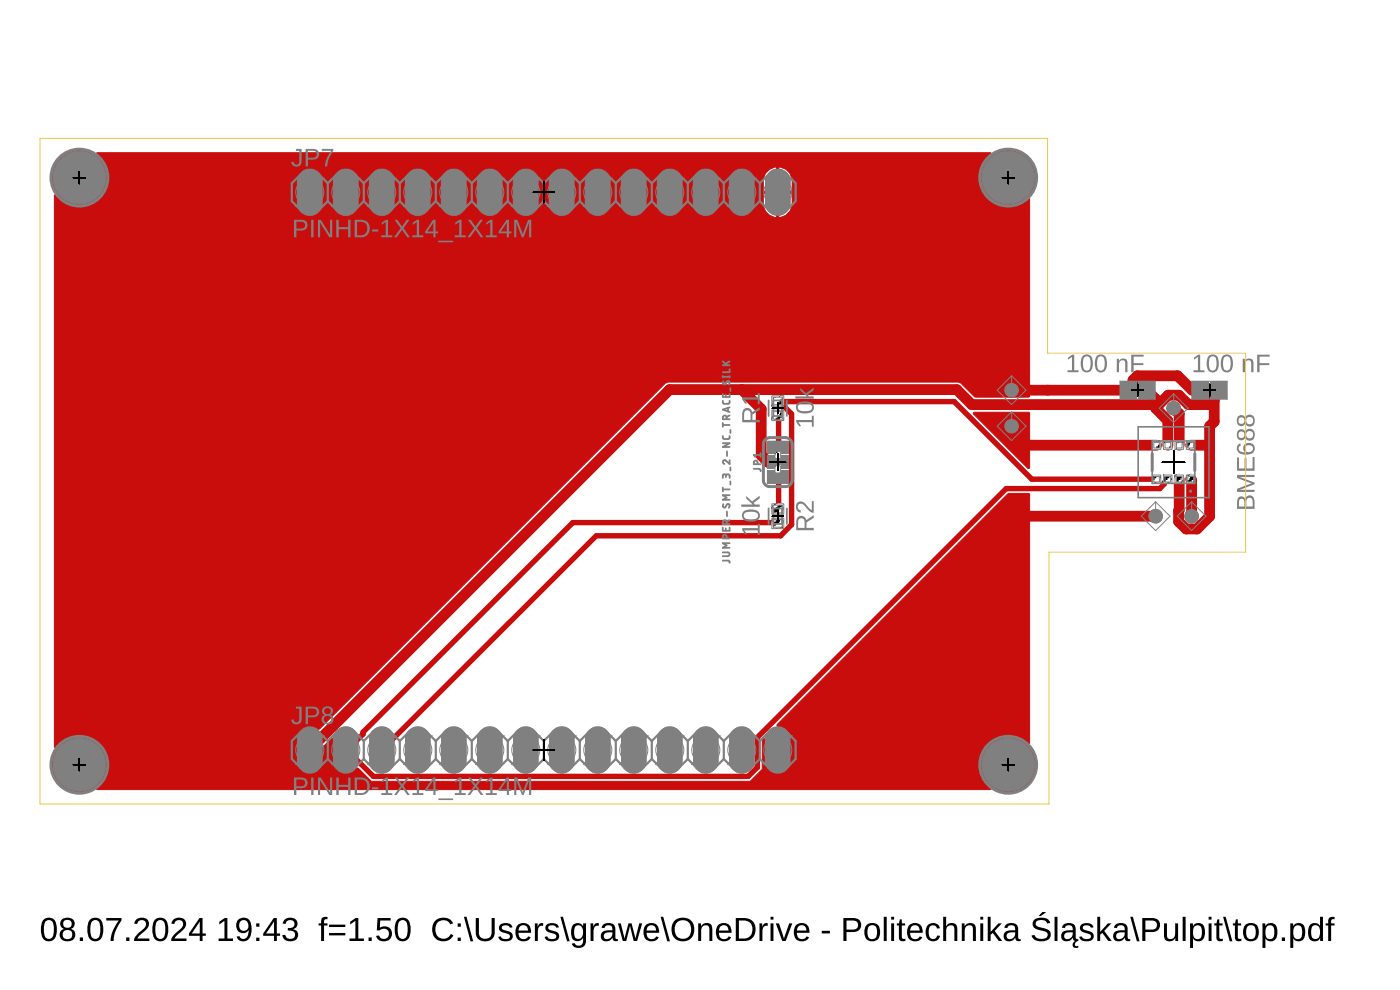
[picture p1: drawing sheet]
<svg xmlns="http://www.w3.org/2000/svg" width="148mm" height="105mm" viewBox="0 0 148 105" stroke-linecap="round" stroke-linejoin="round" font-family="sans-serif">
<path d="M4.7 97.3a.83 .83 0 0 1 .9-.1 .83 .83 0 0 1 .4 .8 1.34 1.34 0 0 1-.6 1.6 .82 .82 0 0 1-1-.9 1.79 1.79 0 0 1 .3-1.4zM4.9 97.5a1.87 1.87 0 0 0 0 1.8 .53 .53 0 0 0 .6 0 .53 .53 0 0 0 .2-.6v-.6a.53 .53 0 0 0-.2-.6 .53 .53 0 0 0-.6 0zM6.6 97.3a.77 .77 0 0 1 .9-.2 .77 .77 0 0 1 .4 .8l-.2 .3-.2 .1a.68 .68 0 0 1 .4 .8 .68 .68 0 0 1-.8 .5 .68 .68 0 0 1-.8-.5 .68 .68 0 0 1 .5-.8 .59 .59 0 0 1-.2-1zM6.7 97.8a.45 .45 0 0 0 .9 0 .45 .45 0 0 0-.9 0zM6.6 98.9a.51 .51 0 0 0 1 0 .51 .51 0 0 0-1 0zM8.4 99.2h.4v.4h-.4zM9.6 97.3a.83 .83 0 0 1 .9-.1 .83 .83 0 0 1 .4 .8 1.34 1.34 0 0 1-.6 1.6 .82 .82 0 0 1-1-.9 1.79 1.79 0 0 1 .3-1.4zM9.8 97.5a1.87 1.87 0 0 0 0 1.8 .53 .53 0 0 0 .6 0 .53 .53 0 0 0 .2-.6v-.6a.53 .53 0 0 0-.2-.6 .53 .53 0 0 0-.6 0zM11.3 97.2h1.6v.2a3.8 3.8 0 0 0-.9 2.2h-.3a3.8 3.8 0 0 1 .9-2.2h-1.3zM13.4 99.2h.3v.4h-.3zM14.5 97.3a.75 .75 0 0 1 .9-.1 .75 .75 0 0 1 .3 .9l-1.2 1.2h1.3v.3h-1.6l.1-.4 .4-.5a1.56 1.56 0 0 0 .7-.9 .46 .46 0 0 0-.4-.4 .46 .46 0 0 0-.5 .4h-.3zM16.5 97.3a.83 .83 0 0 1 .9-.1 .83 .83 0 0 1 .4 .8 1.34 1.34 0 0 1-.6 1.6 .82 .82 0 0 1-1.1-.9 1.79 1.79 0 0 1 .4-1.4zM16.7 97.5a1.87 1.87 0 0 0 0 1.8 .53 .53 0 0 0 .6 0 .53 .53 0 0 0 .2-.6v-.6a.53 .53 0 0 0-.2-.6 .53 .53 0 0 0-.6 0zM18.4 97.3a.75 .75 0 0 1 .9-.1 .75 .75 0 0 1 .3 .9l-1.1 1.2h1.2v.3h-1.6l.1-.4 .4-.5a1.56 1.56 0 0 0 .8-.9 .46 .46 0 0 0-.5-.4 .46 .46 0 0 0-.4 .4h-.4zM21.1 97.2h.3v1.6h.4v.2h-.4v.6h-.3v-.6h-1.1v-.2zM21.1 97.5l-.8 1.3h.8zM23.2 97.6l.6-.4h.3v2.1h.6v.3h-1.6v-.3h.7v-1.8l-.6 .3zM25.2 97.3a.82 .82 0 0 1 .9-.1 .82 .82 0 0 1 .5 .8v.3a1 1 0 0 1-1.2 1.3l-.2-.2-.2-.3h.3a.47 .47 0 0 0 .5 .3 .47 .47 0 0 0 .4-.5l.1-.5a.74 .74 0 0 1-1 .3 .74 .74 0 0 1-.3-1zM25.4 97.5a.55 .55 0 0 0 0 .8 .55 .55 0 0 0 .7 .1 .55 .55 0 0 0 .1-.8 .55 .55 0 0 0-.8-.1zM27.1 97.7h.4v.4h-.4zM27.1 99.2h.4v.4h-.4zM29 97.2h.3v1.6h.3v.2h-.3v.6h-.3v-.6h-1.1v-.2zM29 97.5l-.9 1.3h.9zM30.2 97.3a.76 .76 0 0 1 .9-.1 .76 .76 0 0 1 .4 .8l-.1 .1-.4 .2a.66 .66 0 0 1 .5 .8 .66 .66 0 0 1-.8 .5 .74 .74 0 0 1-.8-.6l.3-.1a.49 .49 0 0 0 .7 .5 .49 .49 0 0 0 .2-.8l-.6-.1v-.3a.46 .46 0 0 0 .6-.2 .46 .46 0 0 0-.2-.6 .49 .49 0 0 0-.7 .4h-.3zM34.1 97.1h.1h.5v.2h-.3l-.1 .1v.3h.4v.2h-.4v1.7h-.3v-1.7h-.3v-.2h.3zM34.8 97.9h1.7v.2h-1.7zM34.8 98.7h1.7v.3h-1.7zM37.1 97.6l.5-.4h.3v2.1h.6v.3h-1.5v-.3h.6v-1.8l-.5 .3zM39 99.2h.3v.4h-.3zM40 97.2h1.3v.2h-1.1v.8a.81 .81 0 0 1 1.3 .5 .81 .81 0 0 1-1.1 .9l-.3-.1-.2-.3-.1-.2h.3a.55 .55 0 0 0 .8 .2 .55 .55 0 0 0 .1-.8 .55 .55 0 0 0-.8 .1h-.3zM42.1 97.3a.83 .83 0 0 1 .9-.1 .83 .83 0 0 1 .4 .8 1.34 1.34 0 0 1-.5 1.6 .82 .82 0 0 1-1.1-.9 1.79 1.79 0 0 1 .3-1.4zM42.3 97.5a1.87 1.87 0 0 0 0 1.8 .53 .53 0 0 0 .6 0 .53 .53 0 0 0 .2-.6v-.6a.53 .53 0 0 0-.2-.6 .53 .53 0 0 0-.6 0zM46.1 97.5a1.21 1.21 0 0 1 1.9 .2l-.4 .1a.84 .84 0 0 0-1-.4 .84 .84 0 0 0-.5 1 .86 .86 0 0 0 .6 .9 .86 .86 0 0 0 1-.5l.3 .2a1.22 1.22 0 0 1-1.7 .5 1.22 1.22 0 0 1-.5-1.7zM48.4 97.7h.4v.4h-.4zM48.4 99.2h.4v.4h-.4zM49.1 97h.3l.7 2.6h-.3zM50.4 97.2h.3v1.5a.68 .68 0 0 0 .7 .7 .68 .68 0 0 0 .6-.7v-1.5h.4v1.5a1.01 1.01 0 0 1-1 .9 1.01 1.01 0 0 1-1-.9zM53 97.8a.85 .85 0 0 1 1.2 .3l-.2 .1a.48 .48 0 0 0-.9 0l.2 .2a1.18 1.18 0 0 1 .9 .5 .58 .58 0 0 1-.1 .6 .58 .58 0 0 1-.6 .1h-.4l-.2-.2-.2-.2 .3-.1a.55 .55 0 0 0 1 0l-.1-.2-.5-.2a.53 .53 0 0 1-.5-.3 .53 .53 0 0 1 .1-.6zM54.8 97.9a.85 .85 0 0 1 1-.1 .85 .85 0 0 1 .4 .9h-1.3a.54 .54 0 0 0 .3 .7 .54 .54 0 0 0 .7-.3l.3 .1a.89 .89 0 0 1-1.2 .3 .89 .89 0 0 1-.4-1.1zM55 98.1l-.1 .4h1a.5 .5 0 0 0-.3-.5 .5 .5 0 0 0-.6 .1zM56.6 97.7h.3v.4a.44 .44 0 0 1 .6-.4v.3h-.1a.49 .49 0 0 0-.5 .6v1h-.3zM57.9 97.8a.85 .85 0 0 1 1.2 .3l-.2 .1a.48 .48 0 0 0-.9 0l.2 .2a1.18 1.18 0 0 1 .9 .5 .58 .58 0 0 1-.1 .6 .58 .58 0 0 1-.6 .1h-.4l-.2-.2-.2-.2 .3-.1a.55 .55 0 0 0 1 0l-.1-.2-.5-.2a.53 .53 0 0 1-.5-.3 .53 .53 0 0 1 .1-.6zM59.3 97h.3l.7 2.6h-.3zM60.6 97.9a.66 .66 0 0 1 1.1 .1v-.3h.3v1.8a.79 .79 0 0 1-.6 .8 .79 .79 0 0 1-.9-.4l.3-.1a.46 .46 0 0 0 .4 .3 .46 .46 0 0 0 .5-.3v-.6a.7 .7 0 0 1-.9 .3 .7 .7 0 0 1-.4-.8zM60.9 98.1l-.1 .6a.5 .5 0 0 0 .1 .5 .5 .5 0 0 0 .6 .1 .82 .82 0 0 0-.3-1.4zM62.5 97.7h.3v.4a.44 .44 0 0 1 .6-.4v.3h-.1a.49 .49 0 0 0-.5 .6v1h-.3zM63.9 97.8a.81 .81 0 0 1 1.2 .3v1.1l.1 .2h.2v.2h-.1a.35 .35 0 0 1-.5-.4 .63 .63 0 0 1-.8 .4 .63 .63 0 0 1-.3-.9 .8 .8 0 0 1 .7-.2h.4a.42 .42 0 0 0-.3-.6 .42 .42 0 0 0-.5 .3h-.3zM64 98.8a.36 .36 0 0 0 0 .5 .36 .36 0 0 0 .5 0l.2-.2 .1-.4zM65.4 97.7h.3l.4 1.6 .4-1.6h.3l.4 1.6 .5-1.6h.3l-.6 1.9h-.3l-.4-1.6-.4 1.6h-.4zM68.3 97.9a.85 .85 0 0 1 1-.1 .85 .85 0 0 1 .5 .9h-1.4a.54 .54 0 0 0 .4 .7 .54 .54 0 0 0 .6-.3l.3 .1a.89 .89 0 0 1-1.2 .3 .89 .89 0 0 1-.4-1.1zM68.6 98.1l-.2 .4h1a.5 .5 0 0 0-.2-.5 .5 .5 0 0 0-.6 .1zM69.9 97h.3l.7 2.6h-.3zM71.4 97.4a1.25 1.25 0 0 1 1.7 .1 1.25 1.25 0 0 1 0 1.8 1.25 1.25 0 0 1-1.8-.1 1.5 1.5 0 0 1 .1-1.8zM71.6 97.6a1 1 0 0 0-.1 1.2 1 1 0 0 0 1 .5 1.05 1.05 0 0 0 .6-.9 1.05 1.05 0 0 0-.6-1 .92 .92 0 0 0-.9 .2zM73.9 97.7h.3v.3a.63 .63 0 0 1 .7-.3 .63 .63 0 0 1 .5 .6v1.3h-.3v-1.2a.45 .45 0 0 0-.5-.5 .45 .45 0 0 0-.4 .6v1.1h-.3zM76 97.9a.85 .85 0 0 1 1-.1 .85 .85 0 0 1 .4 .9h-1.3a.54 .54 0 0 0 .3 .7 .54 .54 0 0 0 .7-.3l.3 .1a.89 .89 0 0 1-1.2 .3 .89 .89 0 0 1-.4-1.1zM76.2 98.1l-.1 .4h1a.5 .5 0 0 0-.3-.5 .5 .5 0 0 0-.6 .1zM77.9 97.2a2.32 2.32 0 0 1 1.7 .3 1.24 1.24 0 0 1 .3 1.3 1.24 1.24 0 0 1-1.1 .8h-.9zM78.2 97.4v1.9h.5a.95 .95 0 0 0 .9-1 .95 .95 0 0 0-.9-.9zM80.4 97.7h.3v.4a.44 .44 0 0 1 .6-.4v.3h-.1a.49 .49 0 0 0-.5 .6v1h-.3zM81.5 97h.4v.3h-.4zM81.5 97.7h.4v1.9h-.4zM82.1 97.7h.3l.6 1.6 .5-1.6h.4l-.7 1.9h-.4zM84.2 97.9a.85 .85 0 0 1 1.1-.1 .85 .85 0 0 1 .4 .9h-1.4a.54 .54 0 0 0 .4 .7 .54 .54 0 0 0 .6-.3l.3 .1a.89 .89 0 0 1-1.2 .3 .89 .89 0 0 1-.4-1.1zM84.5 98.1l-.2 .4h1.1a.5 .5 0 0 0-.3-.5 .5 .5 0 0 0-.6 .1zM87 98.5h.8v.3h-.8zM89.3 97.2a2.12 2.12 0 0 1 1.6 .1 .76 .76 0 0 1 .2 .9 .76 .76 0 0 1-.8 .4h-.7v1h-.3zM89.6 97.4v1l1-.1a.49 .49 0 0 0 0-.8zM91.7 97.9a.85 .85 0 0 1 1-.2 .85 .85 0 0 1 .4 1 .84 .84 0 0 1-.8 .9 .84 .84 0 0 1-.8-.9v-.5zM92 98a1 1 0 0 0 .1 1.4 .55 .55 0 0 0 .6-.2 .55 .55 0 0 0 .1-.5 .54 .54 0 0 0-.1-.7 .54 .54 0 0 0-.7 0zM93.5 97h.3v2.6h-.3zM94.3 97h.3v.3h-.3zM94.3 97.7h.3v1.9h-.3zM95.2 97.3h.2v.4h.4v.2h-.4v1.2l.1 .3 .3-.1v.3a.47 .47 0 0 1-.7-.4v-1.3h-.2v-.2h.2zM96.2 97.9a.85 .85 0 0 1 1-.1 .85 .85 0 0 1 .5 .9h-1.4a.54 .54 0 0 0 .4 .7 .54 .54 0 0 0 .6-.3l.3 .1a.89 .89 0 0 1-1.2 .3 .89 .89 0 0 1-.4-1.1zM96.5 98.1l-.2 .4h1a.5 .5 0 0 0-.2-.5 .5 .5 0 0 0-.6 .1zM98.2 97.9a.76 .76 0 0 1 1.3 .3l-.3 .1a.44 .44 0 0 0-.5-.4 .44 .44 0 0 0-.4 .5v.2a.52 .52 0 0 0 .1 .6 .52 .52 0 0 0 .6 .1l.2-.3h.3a.79 .79 0 0 1-1 .6 .79 .79 0 0 1-.5-.9zM99.8 97h.3v1a.63 .63 0 0 1 .7-.3 .63 .63 0 0 1 .5 .6v1.3h-.3v-1.2a.45 .45 0 0 0-.5-.5 .45 .45 0 0 0-.4 .6v1.1h-.3zM101.8 97.7h.3v.3a.63 .63 0 0 1 .7-.3 .63 .63 0 0 1 .5 .6v1.3h-.3v-1.2a.45 .45 0 0 0-.5-.5 .45 .45 0 0 0-.4 .6v1.1h-.3zM103.7 97h.4v.3h-.4zM103.7 97.7h.4v1.9h-.4zM104.5 97h.3v1.6l.9-.9h.3l-.7 .8 .8 1.1h-.4l-.6-.9-.3 .2v.7h-.3zM106.5 97.8a.81 .81 0 0 1 1.2 .3l.1 1.1v.2h.2v.2h-.1a.35 .35 0 0 1-.5-.4 .63 .63 0 0 1-.8 .4 .63 .63 0 0 1-.3-.9 .8 .8 0 0 1 .7-.2h.4a.42 .42 0 0 0-.3-.6 .42 .42 0 0 0-.5 .3h-.3zM106.7 98.8a.36 .36 0 0 0-.1 .5 .36 .36 0 0 0 .6 0l.2-.2v-.4zM109.4 97.4a1.23 1.23 0 0 1 1.7 .1v.2h-.3a.76 .76 0 0 0-1.2-.1v.2a1.06 1.06 0 0 0 1 .5 .67 .67 0 0 1 .6 .7 .67 .67 0 0 1-.7 .6 1.11 1.11 0 0 1-1.3-.6l.3-.1a.84 .84 0 0 0 1.3 .2 .47 .47 0 0 0-.5-.6 .91 .91 0 0 1-1-.7zM110.3 96.5l.4 .1-.6 .3h-.2zM111.6 97h.3v2.6h-.3zM112.6 97.8a.81 .81 0 0 1 1.2 .3l.1 1.1v.2h.2v.2h-.1a.35 .35 0 0 1-.5-.4 .63 .63 0 0 1-.8 .4 .63 .63 0 0 1-.3-.9 .8 .8 0 0 1 .7-.2h.4a.42 .42 0 0 0-.3-.6 .42 .42 0 0 0-.5 .3h-.3zM112.8 98.8a.36 .36 0 0 0-.1 .5 .36 .36 0 0 0 .5 0l.3-.2v-.4zM113.7 99.7l.3-.1-.1 .1a.23 .23 0 0 0-.1 .3 .23 .23 0 0 0 .3 .1v.2a.38 .38 0 0 1-.5-.1 .38 .38 0 0 1 .1-.5zM114.5 97.8a.85 .85 0 0 1 1.2 .3l-.3 .1a.48 .48 0 0 0-.8 0l.2 .2a1.18 1.18 0 0 1 .9 .5 .58 .58 0 0 1-.1 .6 .58 .58 0 0 1-.6 .1h-.4l-.2-.2-.2-.2 .3-.1a.55 .55 0 0 0 1 0l-.1-.2-.5-.2a.53 .53 0 0 1-.5-.3 .53 .53 0 0 1 .1-.6zM116.1 97h.3v1.6l.9-.9h.3l-.7 .8 .8 1.1h-.4l-.6-.9-.3 .2v.7h-.3zM118.1 97.8a.81 .81 0 0 1 1.2 .3l.1 1.1v.2h.2v.2h-.1a.35 .35 0 0 1-.5-.4 .63 .63 0 0 1-.8 .4 .63 .63 0 0 1-.3-.9 .8 .8 0 0 1 .7-.2h.4a.42 .42 0 0 0-.3-.6 .42 .42 0 0 0-.5 .3h-.3zM118.3 98.8a.36 .36 0 0 0-.1 .5 .36 .36 0 0 0 .5 0l.3-.2v-.4zM119.6 97h.3l.7 2.6h-.3zM120.9 97.2a2.12 2.12 0 0 1 1.6 .1 .76 .76 0 0 1 .2 .9 .76 .76 0 0 1-.8 .4h-.7v1h-.3zM121.2 97.4v1l1-.1a.49 .49 0 0 0 0-.8zM123.2 97.7h.3v1.2a.45 .45 0 0 0 .5 .5 .45 .45 0 0 0 .4-.6v-1.1h.3v1.9h-.3v-.3a.63 .63 0 0 1-.7 .3 .63 .63 0 0 1-.5-.6zM125.2 97h.3v2.6h-.3zM125.9 97.7h.3l.1 .3a.67 .67 0 0 1 .7-.3 .67 .67 0 0 1 .5 .6 1.16 1.16 0 0 1-.4 1.3 .67 .67 0 0 1-.8-.3v1h-.4zM126.5 98a1.12 1.12 0 0 0 0 1.3 .45 .45 0 0 0 .5 0 .45 .45 0 0 0 .2-.4v-.2a.52 .52 0 0 0-.1-.6 .52 .52 0 0 0-.6-.1zM127.9 97h.3v.3h-.3zM127.9 97.7h.3v1.9h-.3zM128.8 97.3h.2v.4h.4v.2h-.4v1.2l.1 .3 .3-.1v.3a.47 .47 0 0 1-.7-.4v-1.3h-.2v-.2h.2zM129.4 97h.3l.7 2.6h-.3zM130.8 97.3h.2v.4h.4v.2h-.4v1.2l.1 .3 .3-.1v.3a.47 .47 0 0 1-.7-.4v-1.3h-.2v-.2h.2zM131.8 97.9a.85 .85 0 0 1 1-.2 .85 .85 0 0 1 .4 1 .84 .84 0 0 1-.8 .9 .84 .84 0 0 1-.8-.9v-.5zM132.1 98a1 1 0 0 0 .1 1.4 .55 .55 0 0 0 .6-.2 .55 .55 0 0 0 .1-.5 .54 .54 0 0 0-.2-.7 .54 .54 0 0 0-.6 0zM133.6 97.7h.3v.3a.67 .67 0 0 1 .8-.3 .67 .67 0 0 1 .5 .6 1.16 1.16 0 0 1-.4 1.3 .67 .67 0 0 1-.9-.3v1h-.3zM134.1 98a1.12 1.12 0 0 0 0 1.3 .45 .45 0 0 0 .5 0 .45 .45 0 0 0 .3-.4v-.2a.52 .52 0 0 0-.2-.6 .52 .52 0 0 0-.6-.1zM135.7 99.2h.3v.4h-.3zM136.5 97.7h.3l.1 .3a.67 .67 0 0 1 .7-.3 .67 .67 0 0 1 .5 .6 1.16 1.16 0 0 1-.3 1.3 .67 .67 0 0 1-.9-.3v1h-.3zM137.1 98a1.12 1.12 0 0 0 0 1.3 .45 .45 0 0 0 .5 0 .45 .45 0 0 0 .2-.4v-.2a.52 .52 0 0 0-.1-.6 .52 .52 0 0 0-.6-.1zM138.6 97.9a.67 .67 0 0 1 1.1 .1v-1h.3v2.6h-.3v-.3a.67 .67 0 0 1-.7 .3 .67 .67 0 0 1-.5-.6v-.8zM138.9 98.1l-.1 .6a.51 .51 0 0 0 .1 .5 .51 .51 0 0 0 .6 .1 1.11 1.11 0 0 0 0-1.3 .47 .47 0 0 0-.6 .1zM140.7 97.1h.1h.4v.2h-.2l-.1 .1v.3h.3v.2h-.3v1.7h-.3v-1.7h-.3v-.2h.3z" fill="#000"/>
<g fill="none" stroke="#000" stroke-width=".11">
<path d="M7.8 18.8h1.2M8.4 18.2v1.2M57.6 19.2v2.2M106.1 18.8h1.2M106.7 18.2v1.2M56.5 20.3h2.2M81.5 48.9h1.6M81.7 54.6h1.2M81.7 43.2h1.2M82.3 42.6v1.2M82.3 48.1v1.6M82.3 54.1v1.1"/>
<path d="M119.8 41.3h1.2M120.4 40.7v1.2M123 48.9h2.4M124.2 47.7v2.4M127.4 41.3h1.2M128 40.7v1.2M56.5 79.4h2.2M57.6 78.3v2.2M7.8 80.9h1.2M8.4 80.3v1.3M106.1 80.9h1.2M106.7 80.3v1.3"/>
</g>
<g fill="#808080" stroke="#808080" stroke-width=".11">
<circle cx="8.4" cy="18.8" r="2.79"/>
<circle cx="8.4" cy="80.9" r="2.79"/>
<circle cx="106.7" cy="18.8" r="2.79"/>
<circle cx="106.7" cy="80.9" r="2.79"/>
<circle cx="122.3" cy="54.6" r=".72"/>
<circle cx="126.1" cy="54.6" r=".72"/>
<circle cx="124.2" cy="43.2" r=".72"/>
<circle cx="107.1" cy="41.3" r=".72"/>
<circle cx="107.1" cy="45.1" r=".72"/>
</g>
<g fill="#808080" stroke="#808080" stroke-width=".11">
<path d="M31.8 18.4a1.29 1.29 0 0 1 1.4-.4 1.29 1.29 0 0 1 .9 1.1v2.5a1.3 1.3 0 0 1-1.3 1.2 1.3 1.3 0 0 1-1.3-1.2v-2.5v-.3z"/>
<path d="M35.6 18.4a1.29 1.29 0 0 1 1.4-.4 1.29 1.29 0 0 1 .9 1.1v2.5a1.3 1.3 0 0 1-1.3 1.2 1.3 1.3 0 0 1-1.3-1.2v-2.5v-.3z"/>
<path d="M39.4 18.4a1.29 1.29 0 0 1 1.4-.4 1.29 1.29 0 0 1 .9 1.1v2.5a1.3 1.3 0 0 1-1.3 1.2 1.3 1.3 0 0 1-1.3-1.2v-2.5l.1-.3z"/>
<path d="M43.2 18.4a1.29 1.29 0 0 1 1.4-.4 1.29 1.29 0 0 1 .9 1.1v2.5a1.3 1.3 0 0 1-1.3 1.2 1.3 1.3 0 0 1-1.3-1.2v-2.5l.1-.3z"/>
<path d="M47 18.4a1.29 1.29 0 0 1 1.4-.4 1.29 1.29 0 0 1 .9 1.1v2.5a1.3 1.3 0 0 1-1.3 1.2 1.3 1.3 0 0 1-1.3-1.2v-2.5l.1-.3z"/>
<path d="M50.8 18.4a1.29 1.29 0 0 1 1.4-.4 1.29 1.29 0 0 1 .9 1.1v2.5a1.3 1.3 0 0 1-1.3 1.2 1.3 1.3 0 0 1-1.3-1.2v-2.5l.1-.3z"/>
<path d="M54.7 18.4a1.29 1.29 0 0 1 1.3-.4 1.29 1.29 0 0 1 .9 1.1v2.5a1.3 1.3 0 0 1-1.3 1.2 1.3 1.3 0 0 1-1.2-1.2v-2.5v-.3z"/>
<path d="M58.5 18.4a1.29 1.29 0 0 1 1.3-.4 1.29 1.29 0 0 1 .9 1.1v2.5a1.3 1.3 0 0 1-1.2 1.2 1.3 1.3 0 0 1-1.3-1.2v-2.5v-.3z"/>
<path d="M62.3 18.4a1.29 1.29 0 0 1 1.4-.4 1.29 1.29 0 0 1 .9 1.1v2.5a1.3 1.3 0 0 1-1.3 1.2 1.3 1.3 0 0 1-1.3-1.2v-2.5v-.3z"/>
<path d="M66.3 18.2a1.29 1.29 0 0 1 2.1 .9v2.5a1.3 1.3 0 0 1-1.3 1.2 1.3 1.3 0 0 1-1.3-1.2v-2.5a1.27 1.27 0 0 1 .5-.9z"/>
<path d="M70.1 18.2a1.29 1.29 0 0 1 2.1 .9v2.5a1.3 1.3 0 0 1-1.3 1.2 1.3 1.3 0 0 1-1.3-1.2v-2.5a1.27 1.27 0 0 1 .5-.9z"/>
<path d="M73.9 18.2a1.29 1.29 0 0 1 2.1 .9v2.5a1.3 1.3 0 0 1-1.3 1.2 1.3 1.3 0 0 1-1.3-1.2v-2.5a1.27 1.27 0 0 1 .5-.9z"/>
<path d="M77.7 18.2a1.29 1.29 0 0 1 2.1 .9v2.5a1.3 1.3 0 0 1-1.3 1.2 1.3 1.3 0 0 1-1.3-1.2v-2.5a1.27 1.27 0 0 1 .5-.9z"/>
<path d="M81.5 18.2a1.29 1.29 0 0 1 2.1 .9v2.5a1.3 1.3 0 0 1-1.3 1.2 1.3 1.3 0 0 1-1.3-1.2v-2.5a1.27 1.27 0 0 1 .5-.9z"/>
<path d="M31.8 77.4a1.29 1.29 0 0 1 1.4-.4 1.29 1.29 0 0 1 .9 1.1v2.5a1.3 1.3 0 0 1-1.3 1.2 1.3 1.3 0 0 1-1.3-1.2v-2.5v-.2z"/>
<path d="M35.6 77.4a1.29 1.29 0 0 1 1.4-.4 1.29 1.29 0 0 1 .9 1.1v2.5a1.3 1.3 0 0 1-1.3 1.2 1.3 1.3 0 0 1-1.3-1.2v-2.5v-.2z"/>
<path d="M39.4 77.4a1.29 1.29 0 0 1 1.4-.4 1.29 1.29 0 0 1 .9 1.1v2.5a1.3 1.3 0 0 1-1.3 1.2 1.3 1.3 0 0 1-1.3-1.2v-2.5l.1-.2z"/>
<path d="M43.2 77.4a1.29 1.29 0 0 1 1.4-.4 1.29 1.29 0 0 1 .9 1.1v2.5a1.3 1.3 0 0 1-1.3 1.2 1.3 1.3 0 0 1-1.3-1.2v-2.5l.1-.2z"/>
<path d="M47 77.4a1.29 1.29 0 0 1 1.4-.4 1.29 1.29 0 0 1 .9 1.1v2.5a1.3 1.3 0 0 1-1.3 1.2 1.3 1.3 0 0 1-1.3-1.2v-2.5l.1-.2z"/>
<path d="M50.8 77.4a1.29 1.29 0 0 1 1.4-.4 1.29 1.29 0 0 1 .9 1.1v2.5a1.3 1.3 0 0 1-1.3 1.2 1.3 1.3 0 0 1-1.3-1.2v-2.5l.1-.2z"/>
<path d="M54.7 77.4a1.29 1.29 0 0 1 1.3-.4 1.29 1.29 0 0 1 .9 1.1v2.5a1.3 1.3 0 0 1-1.3 1.2 1.3 1.3 0 0 1-1.2-1.2v-2.5v-.2z"/>
<path d="M58.5 77.4a1.29 1.29 0 0 1 1.3-.4 1.29 1.29 0 0 1 .9 1.1v2.5a1.3 1.3 0 0 1-1.2 1.2 1.3 1.3 0 0 1-1.3-1.2v-2.5v-.2z"/>
<path d="M62.3 77.4a1.29 1.29 0 0 1 1.4-.4 1.29 1.29 0 0 1 .9 1.1v2.5a1.3 1.3 0 0 1-1.3 1.2 1.3 1.3 0 0 1-1.3-1.2v-2.5v-.2z"/>
<path d="M66.1 77.4a1.29 1.29 0 0 1 1.4-.4 1.29 1.29 0 0 1 .9 1.1v2.5a1.3 1.3 0 0 1-1.3 1.2 1.3 1.3 0 0 1-1.3-1.2v-2.5v-.2z"/>
<path d="M69.9 77.4a1.29 1.29 0 0 1 1.4-.4 1.29 1.29 0 0 1 .9 1.1v2.5a1.3 1.3 0 0 1-1.3 1.2 1.3 1.3 0 0 1-1.3-1.2v-2.5v-.2z"/>
<path d="M73.7 77.4a1.29 1.29 0 0 1 1.4-.4 1.29 1.29 0 0 1 .9 1.1v2.5a1.3 1.3 0 0 1-1.3 1.2 1.3 1.3 0 0 1-1.3-1.2v-2.5v-.2z"/>
<path d="M77.5 77.4a1.29 1.29 0 0 1 1.4-.4 1.29 1.29 0 0 1 .9 1.1v2.5a1.3 1.3 0 0 1-1.3 1.2 1.3 1.3 0 0 1-1.3-1.2v-2.5l.1-.2z"/>
<path d="M81.3 77.4a1.29 1.29 0 0 1 1.4-.4 1.29 1.29 0 0 1 .9 1.1v2.5a1.3 1.3 0 0 1-1.3 1.2 1.3 1.3 0 0 1-1.3-1.2v-2.5l.1-.2z"/>
</g>
<g fill="#0696d7" stroke="#0696d7" stroke-width=".11">
<circle cx="8.4" cy="18.8" r="3"/>
<circle cx="8.4" cy="80.9" r="3"/>
<circle cx="106.7" cy="18.8" r="3"/>
<circle cx="106.7" cy="80.9" r="3"/>
</g>
<g fill="#c90d0c" stroke="#c90d0c" stroke-width=".11">
<path d="M126.4 40.6h1.3v1.4h-1.3z"/>
<path d="M128.3 40.6h1.4v1.4h-1.4z"/>
<path d="M118.7 40.6h1.4v1.4h-1.4z"/>
<path d="M120.7 40.6h1.3v1.4h-1.3z"/>
<path d="M125.7 50.4h.6v.6h-.6z"/>
<path d="M124.5 50.4h.6v.6h-.6z"/>
<path d="M123.3 50.4h.6v.6h-.6z"/>
<path d="M122.1 50.4h.6v.6h-.6z"/>
<path d="M122.1 46.8h.6v.6h-.6z"/>
<path d="M123.3 46.8h.6v.6h-.6z"/>
<path d="M124.5 46.8h.6v.6h-.6z"/>
<path d="M125.7 46.8h.6v.6h-.6z"/>
<path d="M81.8 53.5h1v.8h-1z"/>
<path d="M81.8 55h1v.8h-1z"/>
<path d="M81.8 43.6h1v.8h-1z"/>
<path d="M81.8 42h1v.8h-1z"/>
<path d="M81.4 50h1.9v1h-1.9z"/>
<path d="M81.4 48.4h1.9v1h-1.9z"/>
<path d="M81.4 46.9h1.9v.9h-1.9z"/>
</g>
<g fill="#c90d0c" stroke="#c90d0c" stroke-width=".11">
<path d="M82.1 49.7h.4v1.1h-.4z" fill-rule="evenodd"/>
<path d="M82.1 48.1h.4v1.6h-.4z" fill-rule="evenodd"/>
<path d="M82.1 47.1h.4v1.1h-.4z" fill-rule="evenodd"/>
<path d="M82.1 48.1h.4v1.6h-.4z" fill-rule="evenodd"/>
<path d="M82.1 49.7h.4v1.1h-.4z" fill-rule="evenodd"/>
<path d="M82.1 47.1h.4v1.1h-.4z" fill-rule="evenodd"/>
<path d="M5.8 20.6v58.4l.1 .1a3.1 3.1 0 0 1 4.7-.3 3.1 3.1 0 0 1-.4 4.7l.1 .1h94.5l.1-.2a3.1 3.1 0 0 1-.6-4.4 3.1 3.1 0 0 1 4.6-.3l.1-.1v-26.3l-.1-.1h-2.2l-24.4 24.5v.2a1.28 1.28 0 0 1 1.4 1.1v2.8a1.4 1.4 0 0 1-1.4 1.1 1.4 1.4 0 0 1-1.4-1.1v-2.5a.13 .13 0 0 0-.1-.1 .13 .13 0 0 0-.1 .1v3.1l-1.3 1.3h-40.1l-1.5-1.4a1.44 1.44 0 0 1-1.4 .6 1.44 1.44 0 0 1-1.2-1.1v-2.5l-.1-.1-.9 .9v1.7a1.4 1.4 0 0 1-1.4 1.1 1.4 1.4 0 0 1-1.4-1.1v-2.8a1.47 1.47 0 0 1 2.4-.8l36.6-36.6 .3-.2h30.7l.3 .2 1.5 1.4h5.7l.1-20.9-.2-.1a3.1 3.1 0 0 1-4.5-.2 3.1 3.1 0 0 1 .6-4.5l-.1-.1h-94.5l-.1 .1a3.1 3.1 0 0 1 .4 4.7 3.1 3.1 0 0 1-4.7-.4zM81 18.3l.4-.4 .8-.2v2.5h-1.4v-1.3zM82.4 17.7a1.48 1.48 0 0 1 1.4 1.2v1.3h-1.4zM58.3 18.4a1.4 1.4 0 0 1 1.4-.6 1.4 1.4 0 0 1 1.1 1.1v2.9a1.4 1.4 0 0 1-1.3 1.1 1.4 1.4 0 0 1-1.4-1.1v-2.9zM62.1 18.4a1.4 1.4 0 0 1 1.4-.6 1.4 1.4 0 0 1 1.1 1.1v2.9a1.4 1.4 0 0 1-1.3 1.1 1.4 1.4 0 0 1-1.4-1.1v-2.9zM54.5 18.4a1.4 1.4 0 0 1 1.4-.6 1.4 1.4 0 0 1 1.1 1.1v2.9a1.4 1.4 0 0 1-1.4 1.1 1.4 1.4 0 0 1-1.3-1.1v-2.9zM50.7 18.4a1.4 1.4 0 0 1 1.4-.6 1.4 1.4 0 0 1 1.1 1.1v2.9a1.4 1.4 0 0 1-1.4 1.1 1.4 1.4 0 0 1-1.3-1.1v-2.9zM46.9 18.4a1.4 1.4 0 0 1 1.4-.6 1.4 1.4 0 0 1 1.1 1.1v2.9a1.4 1.4 0 0 1-1.4 1.1 1.4 1.4 0 0 1-1.3-1.1v-2.9zM31.6 18.4a1.4 1.4 0 0 1 1.5-.6 1.4 1.4 0 0 1 1.1 1.1v2.9a1.4 1.4 0 0 1-1.4 1.1 1.4 1.4 0 0 1-1.4-1.1v-2.9zM39.3 18.4a1.4 1.4 0 0 1 1.4-.6 1.4 1.4 0 0 1 1.1 1.1v2.9a1.4 1.4 0 0 1-1.4 1.1 1.4 1.4 0 0 1-1.4-1.1v-2.9zM43.1 18.4a1.4 1.4 0 0 1 1.4-.6 1.4 1.4 0 0 1 1.1 1.1v2.9a1.4 1.4 0 0 1-1.4 1.1 1.4 1.4 0 0 1-1.3-1.1v-2.9zM35.4 18.4a1.4 1.4 0 0 1 1.5-.6 1.4 1.4 0 0 1 1.1 1.1v2.9a1.4 1.4 0 0 1-1.4 1.1 1.4 1.4 0 0 1-1.4-1.1v-2.9zM77.3 18.4a1.4 1.4 0 0 1 1.5-.6 1.4 1.4 0 0 1 1.1 1.1v2.9a1.4 1.4 0 0 1-1.4 1.1 1.4 1.4 0 0 1-1.4-1.1v-2.9zM73.5 18.4a1.4 1.4 0 0 1 1.5-.6 1.4 1.4 0 0 1 1.1 1.1v2.9a1.4 1.4 0 0 1-1.4 1.1 1.4 1.4 0 0 1-1.4-1.1v-2.9zM69.7 18.4a1.4 1.4 0 0 1 1.5-.6 1.4 1.4 0 0 1 1.1 1.1v2.9a1.4 1.4 0 0 1-1.4 1.1 1.4 1.4 0 0 1-1.4-1.1v-2.9zM65.9 18.4a1.4 1.4 0 0 1 1.4-.6 1.4 1.4 0 0 1 1.1 1.1v2.9a1.4 1.4 0 0 1-1.3 1.1 1.4 1.4 0 0 1-1.4-1.1v-2.9zM80.8 20.5h1.4v2.5a1.48 1.48 0 0 1-1.4-1.2zM82.4 20.5h1.4v1.3a1.48 1.48 0 0 1-1.4 1.2zM103 43.7v.1l5.8 5.8h.1v-5.9z" fill-rule="evenodd"/>
</g>
<path d="M78.5 41.2l2.1 2.1v4.9M80.6 48.2l.4 .4M80.6 48.2l.7 .7h1M107.1 47l.1 .1h15.2M109 41.3h10.4l.5-.5v-.6l.5-.4h4.2l1.6 1.5h.8M109 54.6h13.3M121.4 41.3l.9 .9v1l1.3 1.3v2.6M124.2 43.2l.6 .6v3.3M126 50.7l.1 .1v3.8M128 47l-.1 .1h-1.9M128.5 42.4l-.5 .4h-2.2l-1-1h-1.2l-1 1h-19.8l-1.5-1.6h-30.4l-38.1 38.2M129 41.3l-.5 .5v2.8l-.5 .5v9.6l-1.3 1.3h-1.2l-.8-.8 .1-4.5" fill="none" stroke="#c90d0c" stroke-width="1.1"/>
<path d="M82.3 42.4l.1 .1h18.6l8.2 8.2h13.2M82.3 44l.1 .1v3.2h-.1M82.3 50.5h.1v3.2l-.1 .2M82.5 42.5l1.3 1.3v11.7l-1.2 1.2h-19.5l-22.7 22.7M123.6 50.7l-.9 1h-16.2l-26.3 26.3v3.2l-1 1h-39.7l-2.8-2.8h-.1l.2-.1 1.6-1.6v-.2l22.2-22.2h21.6l.1 .1" fill="none" stroke="#c90d0c" stroke-width=".57"/>
<circle cx="8.4" cy="18.8" r="2.65" fill="#0dab76" stroke="#0dab76" stroke-width=".11"/>
<circle cx="8.4" cy="18.8" r="1.88" fill="#fff" stroke="#000" stroke-width=".11"/>
<path d="M7.8 80.9h1.2M8.4 80.3v1.3" fill="none" stroke="#000" stroke-width=".11"/>
<circle cx="8.4" cy="80.9" r="2.65" fill="#0dab76" stroke="#0dab76" stroke-width=".11"/>
<circle cx="8.4" cy="80.9" r="1.88" fill="#fff" stroke="#000" stroke-width=".11"/>
<path d="M106.1 18.8h1.2M106.7 18.2v1.2" fill="none" stroke="#000" stroke-width=".11"/>
<circle cx="106.7" cy="18.8" r="2.65" fill="#0dab76" stroke="#0dab76" stroke-width=".11"/>
<circle cx="106.7" cy="18.8" r="1.88" fill="#fff" stroke="#000" stroke-width=".11"/>
<path d="M106.1 80.9h1.2M106.7 80.3v1.3" fill="none" stroke="#000" stroke-width=".11"/>
<circle cx="106.7" cy="80.9" r="2.65" fill="#0dab76" stroke="#0dab76" stroke-width=".11"/>
<circle cx="106.7" cy="80.9" r="1.88" fill="#fff" stroke="#000" stroke-width=".11"/>
<path d="M57.6 19.2v2.2M56.5 20.3h2.2" fill="none" stroke="#000" stroke-width=".11"/>
<path d="M32.8 19.2v2.3" fill="none" stroke="#0dab76" stroke-width="2.3"/>
<circle cx="32.8" cy="20.3" r=".76" fill="#fff" stroke="#000" stroke-width=".11"/>
<path d="M36.6 19.2v2.3" fill="none" stroke="#0dab76" stroke-width="2.3"/>
<circle cx="36.6" cy="20.3" r=".76" fill="#fff" stroke="#000" stroke-width=".11"/>
<path d="M40.4 19.2v2.3" fill="none" stroke="#0dab76" stroke-width="2.3"/>
<circle cx="40.4" cy="20.3" r=".76" fill="#fff" stroke="#000" stroke-width=".11"/>
<path d="M44.2 19.2v2.3" fill="none" stroke="#0dab76" stroke-width="2.3"/>
<circle cx="44.2" cy="20.3" r=".76" fill="#fff" stroke="#000" stroke-width=".11"/>
<path d="M48 19.2v2.3" fill="none" stroke="#0dab76" stroke-width="2.3"/>
<circle cx="48" cy="20.3" r=".76" fill="#fff" stroke="#000" stroke-width=".11"/>
<path d="M51.8 19.2v2.3" fill="none" stroke="#0dab76" stroke-width="2.3"/>
<circle cx="51.8" cy="20.3" r=".76" fill="#fff" stroke="#000" stroke-width=".11"/>
<path d="M55.6 19.2v2.3" fill="none" stroke="#0dab76" stroke-width="2.3"/>
<circle cx="55.6" cy="20.3" r=".76" fill="#fff" stroke="#000" stroke-width=".11"/>
<path d="M59.5 19.2v2.3" fill="none" stroke="#0dab76" stroke-width="2.3"/>
<circle cx="59.5" cy="20.3" r=".76" fill="#fff" stroke="#000" stroke-width=".11"/>
<path d="M63.3 19.2v2.3" fill="none" stroke="#0dab76" stroke-width="2.3"/>
<circle cx="63.3" cy="20.3" r=".76" fill="#fff" stroke="#000" stroke-width=".11"/>
<path d="M67.1 19.2v2.3" fill="none" stroke="#0dab76" stroke-width="2.3"/>
<circle cx="67.1" cy="20.3" r=".76" fill="#fff" stroke="#000" stroke-width=".11"/>
<path d="M70.9 19.2v2.3" fill="none" stroke="#0dab76" stroke-width="2.3"/>
<circle cx="70.9" cy="20.3" r=".76" fill="#fff" stroke="#000" stroke-width=".11"/>
<path d="M74.7 19.2v2.3" fill="none" stroke="#0dab76" stroke-width="2.3"/>
<circle cx="74.7" cy="20.3" r=".76" fill="#fff" stroke="#000" stroke-width=".11"/>
<path d="M78.5 19.2v2.3" fill="none" stroke="#0dab76" stroke-width="2.3"/>
<circle cx="78.5" cy="20.3" r=".76" fill="#fff" stroke="#000" stroke-width=".11"/>
<path d="M82.3 19.2v2.3" fill="none" stroke="#0dab76" stroke-width="2.3"/>
<circle cx="82.3" cy="20.3" r=".76" fill="#fff" stroke="#000" stroke-width=".11"/>
<path d="M56.5 79.4h2.2M57.6 78.3v2.2" fill="none" stroke="#000" stroke-width=".11"/>
<path d="M32.8 78.2v2.3" fill="none" stroke="#0dab76" stroke-width="2.3"/>
<circle cx="32.8" cy="79.4" r=".76" fill="#fff" stroke="#000" stroke-width=".11"/>
<path d="M36.6 78.2v2.3" fill="none" stroke="#0dab76" stroke-width="2.3"/>
<circle cx="36.6" cy="79.4" r=".76" fill="#fff" stroke="#000" stroke-width=".11"/>
<path d="M40.4 78.2v2.3" fill="none" stroke="#0dab76" stroke-width="2.3"/>
<circle cx="40.4" cy="79.4" r=".76" fill="#fff" stroke="#000" stroke-width=".11"/>
<path d="M44.2 78.2v2.3" fill="none" stroke="#0dab76" stroke-width="2.3"/>
<circle cx="44.2" cy="79.4" r=".76" fill="#fff" stroke="#000" stroke-width=".11"/>
<path d="M48 78.2v2.3" fill="none" stroke="#0dab76" stroke-width="2.3"/>
<circle cx="48" cy="79.4" r=".76" fill="#fff" stroke="#000" stroke-width=".11"/>
<path d="M51.8 78.2v2.3" fill="none" stroke="#0dab76" stroke-width="2.3"/>
<circle cx="51.8" cy="79.4" r=".76" fill="#fff" stroke="#000" stroke-width=".11"/>
<path d="M55.6 78.2v2.3" fill="none" stroke="#0dab76" stroke-width="2.3"/>
<circle cx="55.6" cy="79.4" r=".76" fill="#fff" stroke="#000" stroke-width=".11"/>
<path d="M59.5 78.2v2.3" fill="none" stroke="#0dab76" stroke-width="2.3"/>
<circle cx="59.5" cy="79.4" r=".76" fill="#fff" stroke="#000" stroke-width=".11"/>
<path d="M63.3 78.2v2.3" fill="none" stroke="#0dab76" stroke-width="2.3"/>
<circle cx="63.3" cy="79.4" r=".76" fill="#fff" stroke="#000" stroke-width=".11"/>
<path d="M67.1 78.2v2.3" fill="none" stroke="#0dab76" stroke-width="2.3"/>
<circle cx="67.1" cy="79.4" r=".76" fill="#fff" stroke="#000" stroke-width=".11"/>
<path d="M70.9 78.2v2.3" fill="none" stroke="#0dab76" stroke-width="2.3"/>
<circle cx="70.9" cy="79.4" r=".76" fill="#fff" stroke="#000" stroke-width=".11"/>
<path d="M74.7 78.2v2.3" fill="none" stroke="#0dab76" stroke-width="2.3"/>
<circle cx="74.7" cy="79.4" r=".76" fill="#fff" stroke="#000" stroke-width=".11"/>
<path d="M78.5 78.2v2.3" fill="none" stroke="#0dab76" stroke-width="2.3"/>
<circle cx="78.5" cy="79.4" r=".76" fill="#fff" stroke="#000" stroke-width=".11"/>
<path d="M82.3 78.2v2.3" fill="none" stroke="#0dab76" stroke-width="2.3"/>
<circle cx="82.3" cy="79.4" r=".76" fill="#fff" stroke="#000" stroke-width=".11"/>
<path d="M81.5 48.9h1.6M81.7 54.6h1.2M81.7 43.2h1.2M82.3 42.6v1.2M82.3 48.1v1.6M82.3 54.1v1.1" fill="none" stroke="#000" stroke-width=".11"/>
<circle cx="122.3" cy="54.6" r=".57" fill="#0dab76" stroke="#0dab76" stroke-width=".11"/>
<circle cx="122.3" cy="54.6" r=".25" fill="#fff" stroke="#000" stroke-width=".11"/>
<circle cx="126.1" cy="54.6" r=".57" fill="#0dab76" stroke="#0dab76" stroke-width=".11"/>
<circle cx="126.1" cy="54.6" r=".25" fill="#fff" stroke="#000" stroke-width=".11"/>
<circle cx="124.2" cy="43.2" r=".57" fill="#0dab76" stroke="#0dab76" stroke-width=".11"/>
<circle cx="124.2" cy="43.2" r=".25" fill="#fff" stroke="#000" stroke-width=".11"/>
<circle cx="107.1" cy="41.3" r=".57" fill="#0dab76" stroke="#0dab76" stroke-width=".11"/>
<circle cx="107.1" cy="41.3" r=".25" fill="#fff" stroke="#000" stroke-width=".11"/>
<circle cx="107.1" cy="45.1" r=".57" fill="#0dab76" stroke="#0dab76" stroke-width=".11"/>
<circle cx="107.1" cy="45.1" r=".25" fill="#fff" stroke="#000" stroke-width=".11"/>
<g fill="none" stroke="#000" stroke-width=".11">
<path d="M7.8 18.8h1.2M8.4 18.2v1.2M57.6 19.2v2.2M106.1 18.8h1.2M106.7 18.2v1.2M56.5 20.3h2.2M81.5 48.9h1.6M81.7 54.6h1.2M81.7 43.2h1.2M82.3 42.6v1.2M82.3 48.1v1.6M82.3 54.1v1.1"/>
<path d="M119.8 41.3h1.2M120.4 40.7v1.2M123 48.9h2.4M124.2 47.7v2.4M127.4 41.3h1.2M128 40.7v1.2M56.5 79.4h2.2M57.6 78.3v2.2M7.8 80.9h1.2M8.4 80.3v1.3M106.1 80.9h1.2M106.7 80.3v1.3"/>
</g>
<g fill="#c90d0c" stroke="#c90d0c" stroke-width=".11">
<circle cx="8.4" cy="18.8" r="3"/>
<circle cx="8.4" cy="80.9" r="3"/>
<circle cx="106.7" cy="18.8" r="3"/>
<circle cx="106.7" cy="80.9" r="3"/>
</g>
<g fill="#808080" stroke="#808080" stroke-width=".11">
<path d="M126.2 40.4h1.7v1.8h-1.7z"/>
<path d="M128.2 40.4h1.6v1.8h-1.6z"/>
<path d="M118.6 40.4h1.6v1.8h-1.6z"/>
<path d="M120.5 40.4h1.7v1.8h-1.7z"/>
<path d="M125.6 50.3h.8v.9h-.8z"/>
<path d="M124.4 50.3h.8v.9h-.8z"/>
<path d="M123.1 50.3h.9v.9h-.9z"/>
<path d="M122 50.3h.9v.9h-.9z"/>
<path d="M122 46.7h.9v.9h-.9z"/>
<path d="M123.1 46.7h.9v.9h-.9z"/>
<path d="M124.4 46.7h.8v.9h-.8z"/>
<path d="M125.6 46.7h.8v.9h-.8z"/>
<path d="M31.8 18.4a1.29 1.29 0 0 1 1.4-.4 1.29 1.29 0 0 1 .9 1.1v2.5a1.3 1.3 0 0 1-1.3 1.2 1.3 1.3 0 0 1-1.3-1.2v-2.5v-.3z"/>
<path d="M35.6 18.4a1.29 1.29 0 0 1 1.4-.4 1.29 1.29 0 0 1 .9 1.1v2.5a1.3 1.3 0 0 1-1.3 1.2 1.3 1.3 0 0 1-1.3-1.2v-2.5v-.3z"/>
<path d="M39.4 18.4a1.29 1.29 0 0 1 1.4-.4 1.29 1.29 0 0 1 .9 1.1v2.5a1.3 1.3 0 0 1-1.3 1.2 1.3 1.3 0 0 1-1.3-1.2v-2.5l.1-.3z"/>
<path d="M43.2 18.4a1.29 1.29 0 0 1 1.4-.4 1.29 1.29 0 0 1 .9 1.1v2.5a1.3 1.3 0 0 1-1.3 1.2 1.3 1.3 0 0 1-1.3-1.2v-2.5l.1-.3z"/>
<path d="M47 18.4a1.29 1.29 0 0 1 1.4-.4 1.29 1.29 0 0 1 .9 1.1v2.5a1.3 1.3 0 0 1-1.3 1.2 1.3 1.3 0 0 1-1.3-1.2v-2.5l.1-.3z"/>
<path d="M50.8 18.4a1.29 1.29 0 0 1 1.4-.4 1.29 1.29 0 0 1 .9 1.1v2.5a1.3 1.3 0 0 1-1.3 1.2 1.3 1.3 0 0 1-1.3-1.2v-2.5l.1-.3z"/>
<path d="M54.7 18.4a1.29 1.29 0 0 1 1.3-.4 1.29 1.29 0 0 1 .9 1.1v2.5a1.3 1.3 0 0 1-1.3 1.2 1.3 1.3 0 0 1-1.2-1.2v-2.5v-.3z"/>
<path d="M58.5 18.4a1.29 1.29 0 0 1 1.3-.4 1.29 1.29 0 0 1 .9 1.1v2.5a1.3 1.3 0 0 1-1.2 1.2 1.3 1.3 0 0 1-1.3-1.2v-2.5v-.3z"/>
<path d="M62.3 18.4a1.29 1.29 0 0 1 1.4-.4 1.29 1.29 0 0 1 .9 1.1v2.5a1.3 1.3 0 0 1-1.3 1.2 1.3 1.3 0 0 1-1.3-1.2v-2.5v-.3z"/>
<path d="M66.3 18.2a1.29 1.29 0 0 1 2.1 .9v2.5a1.3 1.3 0 0 1-1.3 1.2 1.3 1.3 0 0 1-1.3-1.2v-2.5a1.27 1.27 0 0 1 .5-.9z"/>
<path d="M70.1 18.2a1.29 1.29 0 0 1 2.1 .9v2.5a1.3 1.3 0 0 1-1.3 1.2 1.3 1.3 0 0 1-1.3-1.2v-2.5a1.27 1.27 0 0 1 .5-.9z"/>
<path d="M73.9 18.2a1.29 1.29 0 0 1 2.1 .9v2.5a1.3 1.3 0 0 1-1.3 1.2 1.3 1.3 0 0 1-1.3-1.2v-2.5a1.27 1.27 0 0 1 .5-.9z"/>
<path d="M77.7 18.2a1.29 1.29 0 0 1 2.1 .9v2.5a1.3 1.3 0 0 1-1.3 1.2 1.3 1.3 0 0 1-1.3-1.2v-2.5a1.27 1.27 0 0 1 .5-.9z"/>
<path d="M81.5 18.2a1.29 1.29 0 0 1 2.1 .9v2.5a1.3 1.3 0 0 1-1.3 1.2 1.3 1.3 0 0 1-1.3-1.2v-2.5a1.27 1.27 0 0 1 .5-.9z"/>
<path d="M31.8 77.4a1.29 1.29 0 0 1 1.4-.4 1.29 1.29 0 0 1 .9 1.1v2.5a1.3 1.3 0 0 1-1.3 1.2 1.3 1.3 0 0 1-1.3-1.2v-2.5v-.2z"/>
<path d="M35.6 77.4a1.29 1.29 0 0 1 1.4-.4 1.29 1.29 0 0 1 .9 1.1v2.5a1.3 1.3 0 0 1-1.3 1.2 1.3 1.3 0 0 1-1.3-1.2v-2.5v-.2z"/>
<path d="M39.4 77.4a1.29 1.29 0 0 1 1.4-.4 1.29 1.29 0 0 1 .9 1.1v2.5a1.3 1.3 0 0 1-1.3 1.2 1.3 1.3 0 0 1-1.3-1.2v-2.5l.1-.2z"/>
<path d="M43.2 77.4a1.29 1.29 0 0 1 1.4-.4 1.29 1.29 0 0 1 .9 1.1v2.5a1.3 1.3 0 0 1-1.3 1.2 1.3 1.3 0 0 1-1.3-1.2v-2.5l.1-.2z"/>
<path d="M47 77.4a1.29 1.29 0 0 1 1.4-.4 1.29 1.29 0 0 1 .9 1.1v2.5a1.3 1.3 0 0 1-1.3 1.2 1.3 1.3 0 0 1-1.3-1.2v-2.5l.1-.2z"/>
<path d="M50.8 77.4a1.29 1.29 0 0 1 1.4-.4 1.29 1.29 0 0 1 .9 1.1v2.5a1.3 1.3 0 0 1-1.3 1.2 1.3 1.3 0 0 1-1.3-1.2v-2.5l.1-.2z"/>
<path d="M54.7 77.4a1.29 1.29 0 0 1 1.3-.4 1.29 1.29 0 0 1 .9 1.1v2.5a1.3 1.3 0 0 1-1.3 1.2 1.3 1.3 0 0 1-1.2-1.2v-2.5v-.2z"/>
<path d="M58.5 77.4a1.29 1.29 0 0 1 1.3-.4 1.29 1.29 0 0 1 .9 1.1v2.5a1.3 1.3 0 0 1-1.2 1.2 1.3 1.3 0 0 1-1.3-1.2v-2.5v-.2z"/>
<path d="M62.3 77.4a1.29 1.29 0 0 1 1.4-.4 1.29 1.29 0 0 1 .9 1.1v2.5a1.3 1.3 0 0 1-1.3 1.2 1.3 1.3 0 0 1-1.3-1.2v-2.5v-.2z"/>
<path d="M66.1 77.4a1.29 1.29 0 0 1 1.4-.4 1.29 1.29 0 0 1 .9 1.1v2.5a1.3 1.3 0 0 1-1.3 1.2 1.3 1.3 0 0 1-1.3-1.2v-2.5v-.2z"/>
<path d="M69.9 77.4a1.29 1.29 0 0 1 1.4-.4 1.29 1.29 0 0 1 .9 1.1v2.5a1.3 1.3 0 0 1-1.3 1.2 1.3 1.3 0 0 1-1.3-1.2v-2.5v-.2z"/>
<path d="M73.7 77.4a1.29 1.29 0 0 1 1.4-.4 1.29 1.29 0 0 1 .9 1.1v2.5a1.3 1.3 0 0 1-1.3 1.2 1.3 1.3 0 0 1-1.3-1.2v-2.5v-.2z"/>
<path d="M77.5 77.4a1.29 1.29 0 0 1 1.4-.4 1.29 1.29 0 0 1 .9 1.1v2.5a1.3 1.3 0 0 1-1.3 1.2 1.3 1.3 0 0 1-1.3-1.2v-2.5l.1-.2z"/>
<path d="M81.3 77.4a1.29 1.29 0 0 1 1.4-.4 1.29 1.29 0 0 1 .9 1.1v2.5a1.3 1.3 0 0 1-1.3 1.2 1.3 1.3 0 0 1-1.3-1.2v-2.5l.1-.2z"/>
<path d="M81.7 53.3h1.3v1.1h-1.3z"/>
<path d="M81.7 54.8h1.3v1.1h-1.3z"/>
<path d="M81.7 43.4h1.3v1.1h-1.3z"/>
<path d="M81.7 41.9h1.3v1.1h-1.3z"/>
<path d="M81.2 49.8h2.2v1.3h-2.2z"/>
<path d="M81.2 48.3h2.2v1.3h-2.2z"/>
<path d="M81.2 46.7h2.2v1.3h-2.2z"/>
<path d="M126.4 40.6h1.3v1.4h-1.3z"/>
<path d="M128.3 40.6h1.4v1.4h-1.4z"/>
<path d="M118.7 40.6h1.4v1.4h-1.4z"/>
<path d="M120.7 40.6h1.3v1.4h-1.3z"/>
<path d="M125.7 50.4h.6v.6h-.6z"/>
<path d="M124.5 50.4h.6v.6h-.6z"/>
<path d="M123.3 50.4h.6v.6h-.6z"/>
<path d="M122.1 50.4h.6v.6h-.6z"/>
<path d="M122.1 46.8h.6v.6h-.6z"/>
<path d="M123.3 46.8h.6v.6h-.6z"/>
<path d="M124.5 46.8h.6v.6h-.6z"/>
<path d="M125.7 46.8h.6v.6h-.6z"/>
<path d="M81.8 53.5h1v.8h-1z"/>
<path d="M81.8 55h1v.8h-1z"/>
<path d="M81.8 43.6h1v.8h-1z"/>
<path d="M81.8 42h1v.8h-1z"/>
<path d="M78.1 20h.8v.7h-.8z"/>
<path d="M74.3 20h.8v.7h-.8z"/>
<path d="M70.5 20h.8v.7h-.8z"/>
<path d="M66.7 20h.8v.7h-.8z"/>
<path d="M62.9 20h.7v.7h-.7z"/>
<path d="M59.1 20h.7v.7h-.7z"/>
<path d="M55.3 20h.7v.7h-.7z"/>
<path d="M51.5 20h.7v.7h-.7z"/>
<path d="M47.6 20h.8v.7h-.8z"/>
<path d="M43.8 20h.8v.7h-.8z"/>
<path d="M40 20h.8v.7h-.8z"/>
<path d="M36.2 20h.8v.7h-.8z"/>
<path d="M32.4 20h.8v.7h-.8z"/>
<path d="M81.9 20h.8v.7h-.8z"/>
<path d="M78.1 79h.8v.8h-.8z"/>
<path d="M74.3 79h.8v.8h-.8z"/>
<path d="M70.5 79h.8v.8h-.8z"/>
<path d="M66.7 79h.8v.8h-.8z"/>
<path d="M62.9 79h.7v.8h-.7z"/>
<path d="M59.1 79h.7v.8h-.7z"/>
<path d="M55.3 79h.7v.8h-.7z"/>
<path d="M51.5 79h.7v.8h-.7z"/>
<path d="M47.6 79h.8v.8h-.8z"/>
<path d="M43.8 79h.8v.8h-.8z"/>
<path d="M40 79h.8v.8h-.8z"/>
<path d="M36.2 79h.8v.8h-.8z"/>
<path d="M32.4 79h.8v.8h-.8z"/>
<path d="M81.9 79h.8v.8h-.8z"/>
</g>
<g fill="#808080" stroke="#808080" stroke-width=".11">
<path d="M82 47.8h.6v.7h-.6z" fill-rule="evenodd"/>
<path d="M82 49.3h.6v.8h-.6z" fill-rule="evenodd"/>
<circle cx="8.4" cy="18.8" r="2.79"/>
<circle cx="8.4" cy="80.9" r="2.79"/>
<circle cx="106.7" cy="18.8" r="2.79"/>
<circle cx="106.7" cy="80.9" r="2.79"/>
<circle cx="122.3" cy="54.6" r=".72"/>
<circle cx="126.1" cy="54.6" r=".72"/>
<circle cx="124.2" cy="43.2" r=".72"/>
<circle cx="107.1" cy="41.3" r=".72"/>
<circle cx="107.1" cy="45.1" r=".72"/>
</g>
<g fill="none" stroke="#808080" stroke-width=".11">
<path d="M9.9 17.3l-3 3M34.3 18.8l-3 3.1M38.1 18.8l-3 3.1M41.9 18.8l-3 3.1M45.7 18.8l-3 3.1M49.6 18.8l-3.1 3.1M53.4 18.8l-3.1 3.1M57.2 18.8l-3.1 3.1M61 18.8l-3.1 3.1M64.8 18.8l-3.1 3.1M68.6 18.8l-3 3.1M72.4 18.8l-3 3.1"/>
<path d="M76.2 18.8l-3 3.1M80 18.8l-3 3.1M83.8 18.8l-3 3.1M108.2 17.3l-3 3M107.1 39.8v1.5M107.1 39.8l1.5 1.5-1.5 1.5-1.6-1.5zM107.1 43.6v1.5M107.1 43.6l1.5 1.5-1.5 1.5-1.6-1.5zM118.5 40.3h3.8v1.9h-3.8zM122.3 53.1v1.5M122.3 53.1l1.5 1.5-1.5 1.6-1.5-1.6zM124.2 41.7v1.5"/>
<path d="M124.2 41.7l1.5 1.5-1.5 1.5-1.5-1.5zM126.1 53.1v1.5M126.1 53.1l1.5 1.5-1.5 1.6-1.5-1.6zM126.1 40.3h3.8v1.9h-3.8zM9.9 79.4l-3 3M34.3 77.9l-3 3M38.1 77.9l-3 3M41.9 77.9l-3 3M45.7 77.9l-3 3M49.6 77.9l-3.1 3M53.4 77.9l-3.1 3M57.2 77.9l-3.1 3"/>
<path d="M61 77.9l-3.1 3M64.8 77.9l-3.1 3M68.6 77.9l-3 3M72.4 77.9l-3 3M76.2 77.9l-3 3M80 77.9l-3 3M83.8 77.9l-3 3M108.2 79.4l-3 3"/>
<circle cx="8.4" cy="18.8" r="1.48"/>
<circle cx="106.7" cy="18.8" r="1.48"/>
<circle cx="32.8" cy="20.3" r="1.48"/>
<circle cx="36.6" cy="20.3" r="1.48"/>
<circle cx="40.4" cy="20.3" r="1.48"/>
<circle cx="44.2" cy="20.3" r="1.48"/>
<circle cx="48" cy="20.3" r="1.48"/>
<circle cx="51.8" cy="20.3" r="1.48"/>
<circle cx="55.6" cy="20.3" r="1.48"/>
<circle cx="59.5" cy="20.3" r="1.48"/>
<circle cx="63.3" cy="20.3" r="1.48"/>
<circle cx="67.1" cy="20.3" r="1.48"/>
<circle cx="70.9" cy="20.3" r="1.48"/>
<circle cx="74.7" cy="20.3" r="1.48"/>
<circle cx="78.5" cy="20.3" r="1.48"/>
<circle cx="82.3" cy="20.3" r="1.48"/>
<circle cx="32.8" cy="79.4" r="1.48"/>
<circle cx="36.6" cy="79.4" r="1.48"/>
<circle cx="40.4" cy="79.4" r="1.48"/>
<circle cx="44.2" cy="79.4" r="1.48"/>
<circle cx="48" cy="79.4" r="1.48"/>
<circle cx="51.8" cy="79.4" r="1.48"/>
<circle cx="55.6" cy="79.4" r="1.48"/>
<circle cx="59.5" cy="79.4" r="1.48"/>
<circle cx="63.3" cy="79.4" r="1.48"/>
<circle cx="67.1" cy="79.4" r="1.48"/>
<circle cx="70.9" cy="79.4" r="1.48"/>
<circle cx="74.7" cy="79.4" r="1.48"/>
<circle cx="78.5" cy="79.4" r="1.48"/>
<circle cx="82.3" cy="79.4" r="1.48"/>
<circle cx="8.4" cy="80.9" r="1.48"/>
<circle cx="106.7" cy="80.9" r="1.48"/>
</g>
<g fill="none" stroke="#808080" stroke-width=".17">
<path d="M119.2 40.7h2.4v1.2h-2.4zM120.5 45.2h7.5v7.5h-7.5zM121.9 46.7h4.5v4.5h-4.5zM126.8 40.7h2.4v1.2h-2.4z"/>
<circle cx="126" cy="52" r=".08"/>
</g>
<g fill="none" stroke="#808080" stroke-width=".32">
<path d="M80.9 46.6l.4-.2 .2-.1h1.6a.75 .75 0 0 1 .7 .7v3.8a.71 .71 0 0 1-.7 .7h-1.6a.67 .67 0 0 1-.7-.7v-3.8zM121.9 48v1.8M126.4 48v1.8"/>
<circle cx="8.4" cy="18.8" r="3"/>
<circle cx="106.7" cy="18.8" r="3"/>
<circle cx="8.4" cy="80.9" r="3"/>
<circle cx="106.7" cy="80.9" r="3"/>
</g>
<g fill="none" stroke="#808080" stroke-width=".23">
<path d="M34.7 19.4l-1-.9h-1.9l-.9 .9v1.9l.9 .9h1.9l1-.9M34.7 19.4l.9-.9h1.9l1 .9M34.7 19.4v1.9M38.5 19.4l1-.9h1.9l.9 .9M38.5 19.4v1.9M42.3 19.4l1-.9h1.9l.9 .9M42.3 19.4v1.9M46.1 19.4l1-.9h1.9l.9 .9M46.1 19.4v1.9M49.9 19.4l1-.9h1.9l.9 .9M49.9 19.4v1.9M53.7 19.4l1-.9h1.9l1 .9"/>
<path d="M53.7 19.4v1.9M57.6 19.4l.9-.9h1.9l1 .9M57.6 19.4v1.9M61.4 19.4l.9-.9h1.9l1 .9M61.4 19.4v1.9M65.2 19.4l.9-.9h1.9l1 .9M65.2 19.4v1.9M69 19.4l.9-.9h1.9l1 .9M69 19.4v1.9M72.8 19.4l.9-.9h1.9l1 .9M72.8 19.4v1.9M76.6 19.4l1-.9h1.9l.9 .9"/>
<path d="M76.6 19.4v1.9M80.4 19.4l1-.9h1.9l.9 .9v1.9l-.9 .9h-1.9l-1-.9M80.4 19.4v1.9M34.7 21.3l.9 .9h1.9l1-.9M38.5 21.3l1 .9h1.9l.9-.9M42.3 21.3l1 .9h1.9l.9-.9M46.1 21.3l1 .9h1.9l.9-.9M49.9 21.3l1 .9h1.9l.9-.9M53.7 21.3l1 .9h1.9l1-.9M57.6 21.3l.9 .9h1.9l1-.9M61.4 21.3l.9 .9h1.9l1-.9M65.2 21.3l.9 .9h1.9l1-.9"/>
<path d="M69 21.3l.9 .9h1.9l1-.9M72.8 21.3l.9 .9h1.9l1-.9M76.6 21.3l1 .9h1.9l.9-.9M34.7 78.4v1.9M34.7 78.4l-1-.9h-1.9l-.9 .9v1.9l.9 1h1.9l1-1M34.7 78.4l.9-.9h1.9l1 .9M38.5 78.4v1.9M38.5 78.4l1-.9h1.9l.9 .9M42.3 78.4v1.9M42.3 78.4l1-.9h1.9l.9 .9M46.1 78.4v1.9M46.1 78.4l1-.9h1.9l.9 .9"/>
<path d="M49.9 78.4v1.9M49.9 78.4l1-.9h1.9l.9 .9M53.7 78.4v1.9M53.7 78.4l1-.9h1.9l1 .9M57.6 78.4v1.9M57.6 78.4l.9-.9h1.9l1 .9M61.4 78.4v1.9M61.4 78.4l.9-.9h1.9l1 .9M65.2 78.4v1.9M65.2 78.4l.9-.9h1.9l1 .9M69 78.4v1.9M69 78.4l.9-.9h1.9l1 .9"/>
<path d="M72.8 78.4v1.9M72.8 78.4l.9-.9h1.9l1 .9M76.6 78.4v1.9M76.6 78.4l1-.9h1.9l.9 .9M80.4 78.4v1.9M80.4 78.4l1-.9h1.9l.9 .9v1.9l-.9 1h-1.9l-1-1M34.7 80.3l.9 1h1.9l1-1M38.5 80.3l1 1h1.9l.9-1M42.3 80.3l1 1h1.9l.9-1M46.1 80.3l1 1h1.9l.9-1M49.9 80.3l1 1h1.9l.9-1M53.7 80.3l1 1h1.9l1-1"/>
<path d="M57.6 80.3l.9 1h1.9l1-1M61.4 80.3l.9 1h1.9l1-1M65.2 80.3l.9 1h1.9l1-1M69 80.3l.9 1h1.9l1-1M72.8 80.3l.9 1h1.9l1-1M76.6 80.3l1 1h1.9l.9-1"/>
</g>
<path d="M81.3 42.4v1.6M81.3 53.8v1.7M81.9 42.4h.9v1.6h-.9zM81.9 53.8h.9v1.7h-.9zM83.3 42.4v1.6M83.3 53.8v1.7" fill="none" stroke="#808080" stroke-width=".19"/>
<path d="M31.3 15.8h.6v1.3a.55 .55 0 0 1-.5 .6 .55 .55 0 0 1-.6-.6h.3a.31 .31 0 0 0 .3 .3 .31 .31 0 0 0 .3-.3v-1.1h-.4zM32.3 15.8a1.62 1.62 0 0 1 1.3 .1 .57 .57 0 0 1 .1 .7 .57 .57 0 0 1-.6 .3h-.5v.7h-.3zM32.6 16v.7l.7-.1a.37 .37 0 0 0 0-.6zM34.1 15.8h1.2v.2a2.87 2.87 0 0 0-.7 1.6h-.2l.1-.5 .5-1.1h-.9z" fill="#808080"/>
<path d="M56.5 79.4h2.2M57.6 78.3v2.2" fill="none" stroke="#000" stroke-width=".11"/>
<path d="M31.3 74.8h.6v1.3a.55 .55 0 0 1-.5 .6 .55 .55 0 0 1-.6-.5l.3-.1a.31 .31 0 0 0 .3 .4 .31 .31 0 0 0 .3-.4v-1.1h-.4zM32.3 74.8a1.62 1.62 0 0 1 1.3 .1 .57 .57 0 0 1 .1 .7 .57 .57 0 0 1-.6 .3h-.5v.7h-.3zM32.6 75v.7h.7a.37 .37 0 0 0 0-.7zM34.2 74.9a.55 .55 0 0 1 .8-.1 .55 .55 0 0 1 .1 .8l-.2 .1a.54 .54 0 0 1 .3 .7 .54 .54 0 0 1-.7 .2 .5 .5 0 0 1-.5-.4 .5 .5 0 0 1 .4-.5 .45 .45 0 0 1-.2-.8zM34.3 75.2a.35 .35 0 0 0 .7 0 .35 .35 0 0 0-.7 0zM34.3 76.1a.39 .39 0 0 0 .7 0 .39 .39 0 0 0-.7 0z" fill="#808080"/>
<path d="M81.7 54.6h1.2M82.3 54.1v1.1" fill="none" stroke="#000" stroke-width=".11"/>
<path d="M84.4 54.8a.53 .53 0 0 1 .6-.2 .53 .53 0 0 1 .3 .4l.8-.5v.3l-.7 .5v.6h.7v.2h-1.8v-1zM84.6 55l-.1 .9h.7v-.6a.35 .35 0 0 0-.2-.4 .35 .35 0 0 0-.4 .1zM84.4 53.2a.66 .66 0 0 1 1 .3l.5 .5v-1h.2v1.3a1.58 1.58 0 0 1-1-.8 .37 .37 0 0 0-.6-.1 .37 .37 0 0 0 .2 .6v.3a.65 .65 0 0 1-.3-1.1z" fill="#808080"/>
<path d="M81.7 43.2h1.2M82.3 42.6v1.2" fill="none" stroke="#000" stroke-width=".11"/>
<path d="M78.7 43.3a.53 .53 0 0 1 .5-.1 .53 .53 0 0 1 .4 .4l.8-.5v.3l-.8 .5v.5h.8v.3h-1.8v-1.1zM78.8 43.5v.9h.6v-.6a.35 .35 0 0 0-.1-.3 .35 .35 0 0 0-.5 0zM78.6 42.1h1.6v-.5h.2v1.2h-.2v-.5h-1.4l.3 .4h-.2l-.3-.4z" fill="#808080"/>
<path d="M81.5 48.9h1.6M82.3 48.1v1.6M127.4 41.3h1.2M128 40.7v1.2" fill="none" stroke="#000" stroke-width=".11"/>
<path d="M79.8 49.6h.5l.2 .1v.2M80.2 49.1v-.2a.2 .2 0 0 0-.2-.2 .2 .2 0 0 0-.2 .2v.2h.7M80.5 48v.4M80.5 48.2h-.7l.1 .2" fill="none" stroke="#808080" stroke-width=".19"/>
<path d="M126.4 37.8l.4-.3h.2v1.7h.5v.2h-1.2v-.2h.5v-1.4l-.4 .3zM128 37.6a.63 .63 0 0 1 .7 0 .63 .63 0 0 1 .3 .6v.3a.73 .73 0 0 1-.9 .9 1.22 1.22 0 0 1-.1-1.8zM128.2 37.8a1.26 1.26 0 0 0 0 1.4 .51 .51 0 0 0 .5-.2 .51 .51 0 0 0 0-.5v-.3a.43 .43 0 0 0-.5-.4zM129.5 37.6a.63 .63 0 0 1 .6 0 .63 .63 0 0 1 .4 .6v.3a.73 .73 0 0 1-.9 .9 1.22 1.22 0 0 1-.1-1.8zM129.7 37.8a1.26 1.26 0 0 0 0 1.4 .51 .51 0 0 0 .5-.2 .51 .51 0 0 0 0-.5v-.3a.43 .43 0 0 0-.5-.4zM131.5 38h.2v.2a.48 .48 0 0 1 .6-.2 .48 .48 0 0 1 .4 .4v1h-.3v-.9a.34 .34 0 0 0-.4-.4 .34 .34 0 0 0-.2 .5v.8h-.3zM133.1 37.5h1.3v.2h-1.1v.7h1v.2h-1v.8h-.2z" fill="#808080"/>
<path d="M119.8 41.3h1.2M120.4 40.7v1.2" fill="none" stroke="#000" stroke-width=".11"/>
<path d="M113 37.8l.5-.3h.2v1.7h.4v.2h-1.1v-.2h.5v-1.4l-.5 .3zM114.7 37.6a.63 .63 0 0 1 .6 0 .63 .63 0 0 1 .3 .6l.1 .3a.73 .73 0 0 1-.9 .9 1.22 1.22 0 0 1-.1-1.8zM114.8 37.8a1.26 1.26 0 0 0 0 1.4 .51 .51 0 0 0 .6-.2 .51 .51 0 0 0 0-.5v-.3a.43 .43 0 0 0-.6-.4zM116.1 37.6a.63 .63 0 0 1 .7 0 .63 .63 0 0 1 .3 .6l.1 .3a.73 .73 0 0 1-.9 .9 1.22 1.22 0 0 1-.2-1.8zM116.3 37.8a1.26 1.26 0 0 0 0 1.4 .51 .51 0 0 0 .5-.2 .51 .51 0 0 0 .1-.5v-.3a.43 .43 0 0 0-.6-.4zM118.2 38h.2v.2a.48 .48 0 0 1 .6-.2 .48 .48 0 0 1 .3 .4v1h-.2v-.9a.34 .34 0 0 0-.4-.4 .34 .34 0 0 0-.3 .5v.8h-.2zM119.7 37.5h1.3v.2h-1v.7h1v.2h-1v.8h-.3z" fill="#808080"/>
<path d="M123 48.9h2.4M124.2 47.7v2.4" fill="none" stroke="#000" stroke-width=".11"/>
<path d="M131.1 52.6l.3-.1a.42 .42 0 0 1 .4 .4 .5 .5 0 0 1 .6-.5 .5 .5 0 0 1 .4 .7v.8h-1.9l.1-1.1zM131.2 52.9l-.1 .7h.6v-.4a.32 .32 0 0 0-.1-.3 .32 .32 0 0 0-.3-.1zM132 52.7l-.1 .2v.7h.7v-.5a.35 .35 0 0 0-.2-.4 .35 .35 0 0 0-.4 0zM130.9 50.3h1.9v.2h-1.7l1.7 .6v.1l-1.7 .6h1.7v.3h-1.9v-.4l1.6-.5-1.6-.6zM130.9 48.4h.2v1.2h.6v-1.1h.2v1.1h.7v-1.2h.2v1.4h-1.9zM131.1 47l.2-.1v.3l-.2 .1a.51 .51 0 0 0 .2 .5 .51 .51 0 0 0 .5 .1 .59 .59 0 0 1 0-1 .59 .59 0 0 1 .9 .3 .69 .69 0 0 1-.1 .7 .69 .69 0 0 1-.7 .2 .76 .76 0 0 1-1-.9zM131.9 47.2a.4 .4 0 0 0 0 .6 .4 .4 0 0 0 .6 0 .4 .4 0 0 0 0-.6 .55 .55 0 0 0-.6 0zM131 45.6a.45 .45 0 0 1 .8 .2 .54 .54 0 0 1 .7-.4 .54 .54 0 0 1 .3 .8 .5 .5 0 0 1-.5 .4 .5 .5 0 0 1-.5-.3 .49 .49 0 0 1-.7 .2 .49 .49 0 0 1-.2-.7zM131 46a.35 .35 0 0 0 .7 0 .35 .35 0 0 0-.7 0zM131.9 46a.39 .39 0 0 0 .7 0 .39 .39 0 0 0-.7 0zM131 44.1a.45 .45 0 0 1 .8 .2 .54 .54 0 0 1 .7-.4 .54 .54 0 0 1 .3 .8 .5 .5 0 0 1-.5 .4 .5 .5 0 0 1-.5-.3 .49 .49 0 0 1-.7 .2 .49 .49 0 0 1-.2-.6zM131 44.5a.35 .35 0 0 0 .7 0 .35 .35 0 0 0-.7 0zM131.9 44.5a.39 .39 0 0 0 .7 0 .39 .39 0 0 0-.7 0z" fill="#808080"/>
<path d="M7.8 18.8h1.2M8.4 18.2v1.2M57.6 19.2v2.2M106.1 18.8h1.2M106.7 18.2v1.2M56.5 20.3h2.2M7.8 80.9h1.2M8.4 80.3v1.3M106.1 80.9h1.2M106.7 80.3v1.3" fill="none" stroke="#000" stroke-width=".11"/>
<path d="M31.1 23.3a1.62 1.62 0 0 1 1.3 .1 .57 .57 0 0 1 .1 .7 .57 .57 0 0 1-.6 .3h-.5v.7h-.3zM31.4 23.5v.7h.7a.37 .37 0 0 0 0-.7zM32.9 23.3h.3v1.8h-.3zM33.7 23.3h.2l1 1.5v-1.5h.3v1.8h-.3l-1-1.6v1.6h-.2zM35.6 23.3h.2v.7h1v-.7h.3v1.8h-.3v-.8h-1v.8h-.2zM37.5 23.3a1.44 1.44 0 0 1 1.5 .4 .94 .94 0 0 1-.8 1.4h-.7zM37.8 23.5v1.4a.78 .78 0 0 0 1.1-.7 .65 .65 0 0 0-.8-.7zM39.4 24.3h.6v.2h-.6zM40.4 23.6l.4-.3h.3v1.6h.4v.2h-1.1v-.2h.4v-1.4l-.4 .3zM41.8 23.3h.2l.6 .7 .5-.7h.2l-.6 .8 .7 1h-.3l-.6-.8-.5 .8h-.3l.7-.9zM43.7 23.6l.4-.3h.3v1.6h.4v.2h-1.2v-.2h.5v-1.4l-.4 .3zM45.8 23.3h.3v1.2h.2v.2h-.2v.4h-.2v-.4h-.9v-.2zM45.9 23.5l-.7 1h.7zM46.4 25.5h1.6v.1h-1.6zM48.2 23.6l.4-.3h.2v1.6h.5v.2h-1.2v-.2h.5v-1.4l-.4 .3zM49.5 23.3h.3l.5 .7 .5-.7h.3l-.6 .8 .7 1h-.3l-.6-.8-.5 .8h-.3l.7-.9zM51.5 23.6l.4-.3h.2v1.6h.5v.2h-1.2v-.2h.5v-1.4l-.4 .3zM53.6 23.3h.3v1.2h.2v.2h-.2v.4h-.3v-.4h-.8v-.2zM53.6 23.5l-.6 1h.6zM54.4 23.3h.4l.5 1.5 .6-1.5h.3v1.8h-.2v-1.6l-.6 1.6h-.2l-.6-1.6v1.6h-.2z" fill="#808080"/>
<path d="M56.5 79.4h2.2M57.6 78.3v2.2" fill="none" stroke="#000" stroke-width=".11"/>
<path d="M31.1 82.3a1.62 1.62 0 0 1 1.3 .1 .57 .57 0 0 1 .1 .7 .57 .57 0 0 1-.6 .3h-.5v.7h-.3zM31.4 82.5v.7h.7a.37 .37 0 0 0 0-.7zM32.9 82.3h.3v1.8h-.3zM33.7 82.3h.2l1 1.6v-1.6h.3v1.8h-.3l-1-1.5v1.5h-.2zM35.6 82.3h.2v.8h1v-.8h.3v1.8h-.3v-.8h-1v.8h-.2zM37.5 82.3a1.44 1.44 0 0 1 1.5 .4 .94 .94 0 0 1-.8 1.4h-.7zM37.8 82.5v1.4a.78 .78 0 0 0 1.1-.7 .65 .65 0 0 0-.8-.7zM39.4 83.3h.6v.2h-.6zM40.4 82.6l.4-.3h.3v1.6h.4v.2h-1.1v-.2h.4v-1.4l-.4 .3zM41.8 82.3h.2l.6 .7 .5-.7h.2l-.6 .9 .7 .9h-.3l-.6-.8-.5 .8h-.3l.7-.9zM43.7 82.6l.4-.3h.3v1.6h.4v.2h-1.2v-.2h.5v-1.4l-.4 .3zM45.8 82.3h.3v1.2h.2v.2h-.2v.4h-.2v-.4h-.9v-.2zM45.9 82.6l-.7 .9h.7zM46.4 84.5h1.6v.2h-1.6zM48.2 82.6l.4-.3h.2v1.6h.5v.2h-1.2v-.2h.5v-1.4l-.4 .3zM49.5 82.3h.3l.5 .7 .5-.7h.3l-.6 .9 .7 .9h-.3l-.6-.8-.5 .8h-.3l.7-.9zM51.5 82.6l.4-.3h.2v1.6h.5v.2h-1.2v-.2h.5v-1.4l-.4 .3zM53.6 82.3h.3v1.2h.2v.2h-.2v.4h-.3v-.4h-.8v-.2zM53.6 82.6l-.6 .9h.6zM54.4 82.3h.4l.5 1.6 .6-1.6h.3v1.8h-.2v-1.6l-.6 1.6h-.2l-.6-1.6v1.6h-.2z" fill="#808080"/>
<path d="M81.7 54.6h1.2M82.3 54.1v1.1" fill="none" stroke="#000" stroke-width=".11"/>
<path d="M78.6 55.9h1.6v-.5h.2v1.2h-.2v-.5h-1.4l.3 .4h-.2l-.3-.4zM78.6 54.2a1.4 1.4 0 0 1 1.7 0 .62 .62 0 0 1 .1 .7 .62 .62 0 0 1-.6 .3h-.3a.72 .72 0 0 1-.9-.8zM78.8 54.4a.41 .41 0 0 0 0 .4 .41 .41 0 0 0 .4 .2h.5a.41 .41 0 0 0 .5-.4 .41 .41 0 0 0-.5-.4h-.7zM79 52.5l.6 .6 .8-.6v.2l-.6 .5 .1 .2h.5v.2h-1.9v-.2h1.2l-.7-.6z" fill="#808080"/>
<path d="M81.7 43.2h1.2M82.3 42.6v1.2" fill="none" stroke="#000" stroke-width=".11"/>
<path d="M84.3 44.4h1.6v-.4h.2v1.2h-.2v-.5h-1.4l.3 .4h-.2l-.3-.4zM84.3 42.8a1.4 1.4 0 0 1 1.7 0 .62 .62 0 0 1 .1 .6 .62 .62 0 0 1-.6 .3l-.3 .1a.72 .72 0 0 1-.9-.9zM84.5 42.9a.41 .41 0 0 0 0 .5 .41 .41 0 0 0 .4 .1h.5a.41 .41 0 0 0 .6-.4 .41 .41 0 0 0-.6-.4l-.6 .1zM84.7 41.1l.6 .5 .8-.6v.3l-.6 .5 .1 .2h.5v.2h-1.9v-.2h1.2l-.7-.7z" fill="#808080"/>
<g fill="none" stroke="#000" stroke-width=".11">
<path d="M7.8 18.8h1.2M8.4 18.2v1.2M57.6 19.2v2.2M106.1 18.8h1.2M106.7 18.2v1.2M56.5 20.3h2.2M81.5 48.9h1.6M81.7 54.6h1.2M81.7 43.2h1.2M82.3 42.6v1.2M82.3 48.1v1.6M82.3 54.1v1.1"/>
<path d="M119.8 41.3h1.2M120.4 40.7v1.2M123 48.9h2.4M124.2 47.7v2.4M127.4 41.3h1.2M128 40.7v1.2M56.5 79.4h2.2M57.6 78.3v2.2M7.8 80.9h1.2M8.4 80.3v1.3M106.1 80.9h1.2M106.7 80.3v1.3"/>
</g>
<g fill="none" stroke="#808080" stroke-width=".19">
<path d="M76.5 39.8v.2M76.5 39.9h.7M76.5 38.7h.7M76.5 38.2l.4 .5M77.2 39.1v.3h-.7M77.2 39.8v.2M77.2 38.2l-.4 .3M76.5 59.3l.7 .1v.2M76.5 58.5h.5a.2 .2 0 0 1 .2 .2 .2 .2 0 0 1-.2 .2h-.5M76.5 46.1v.3l.2 .1 .5-.1v-.3M76.5 42.4v.3h.2h.5v-.3M76.5 41.7v.3h.7v-.3"/>
<path d="M76.5 55.8v.4h.7v-.4M76.5 44.8v.4M76.5 51.6v.4M76.5 51.8h.7M76.5 46.9h.7l-.7 .4h.7M76.5 45h.7M76.6 53.4l-.1 .2 .2 .1 .2-.3h.3v.1l-.1 .2M76.6 40.3l-.1 .2 .2 .2 .3-.4h.2v.2l-.1 .2M76.8 50.4a.2 .2 0 0 1 .2-.2 .2 .2 0 0 1 .2 .2v.2M76.8 50.5v-.3h-.2l-.1 .4M76.8 41.8v.2M76.8 55.9v.3"/>
<path d="M76.9 57v-.2a.2 .2 0 0 0-.2-.2 .2 .2 0 0 0-.2 .2v.2h.7M76.9 55.5v-.3a.2 .2 0 0 0-.2-.1 .2 .2 0 0 0-.2 .1v.3h.7M76.9 44.4v-.2a.2 .2 0 0 0-.2-.2 .2 .2 0 0 0-.2 .2v.2h.7M76.9 47.8v.5M76.9 54.1v.5M77 43.2v.3M77.2 48.7v.4l-.4-.4a.2 .2 0 0 0-.3 .1 .2 .2 0 0 0 .2 .3M77.2 57.5h-.7l.4 .2-.4 .3h.7M77.2 55.1l-.3 .1M77.2 52.4h-.7l.4 .3-.4 .2h.7M77.2 44l-.3 .1M77.2 43.1l-.7 .2 .7 .3"/>
<path d="M77.3 41.1v.3M77.3 45.5v.3M77.3 49.5v.3M77.3 50.9v.4"/>
</g>
<path d="M4.2 14.6h106.7v22.8h20.9v21h-20.8v26.7h-106.8z" fill="none" stroke="#eec643" stroke-width=".11"/>
</svg>
